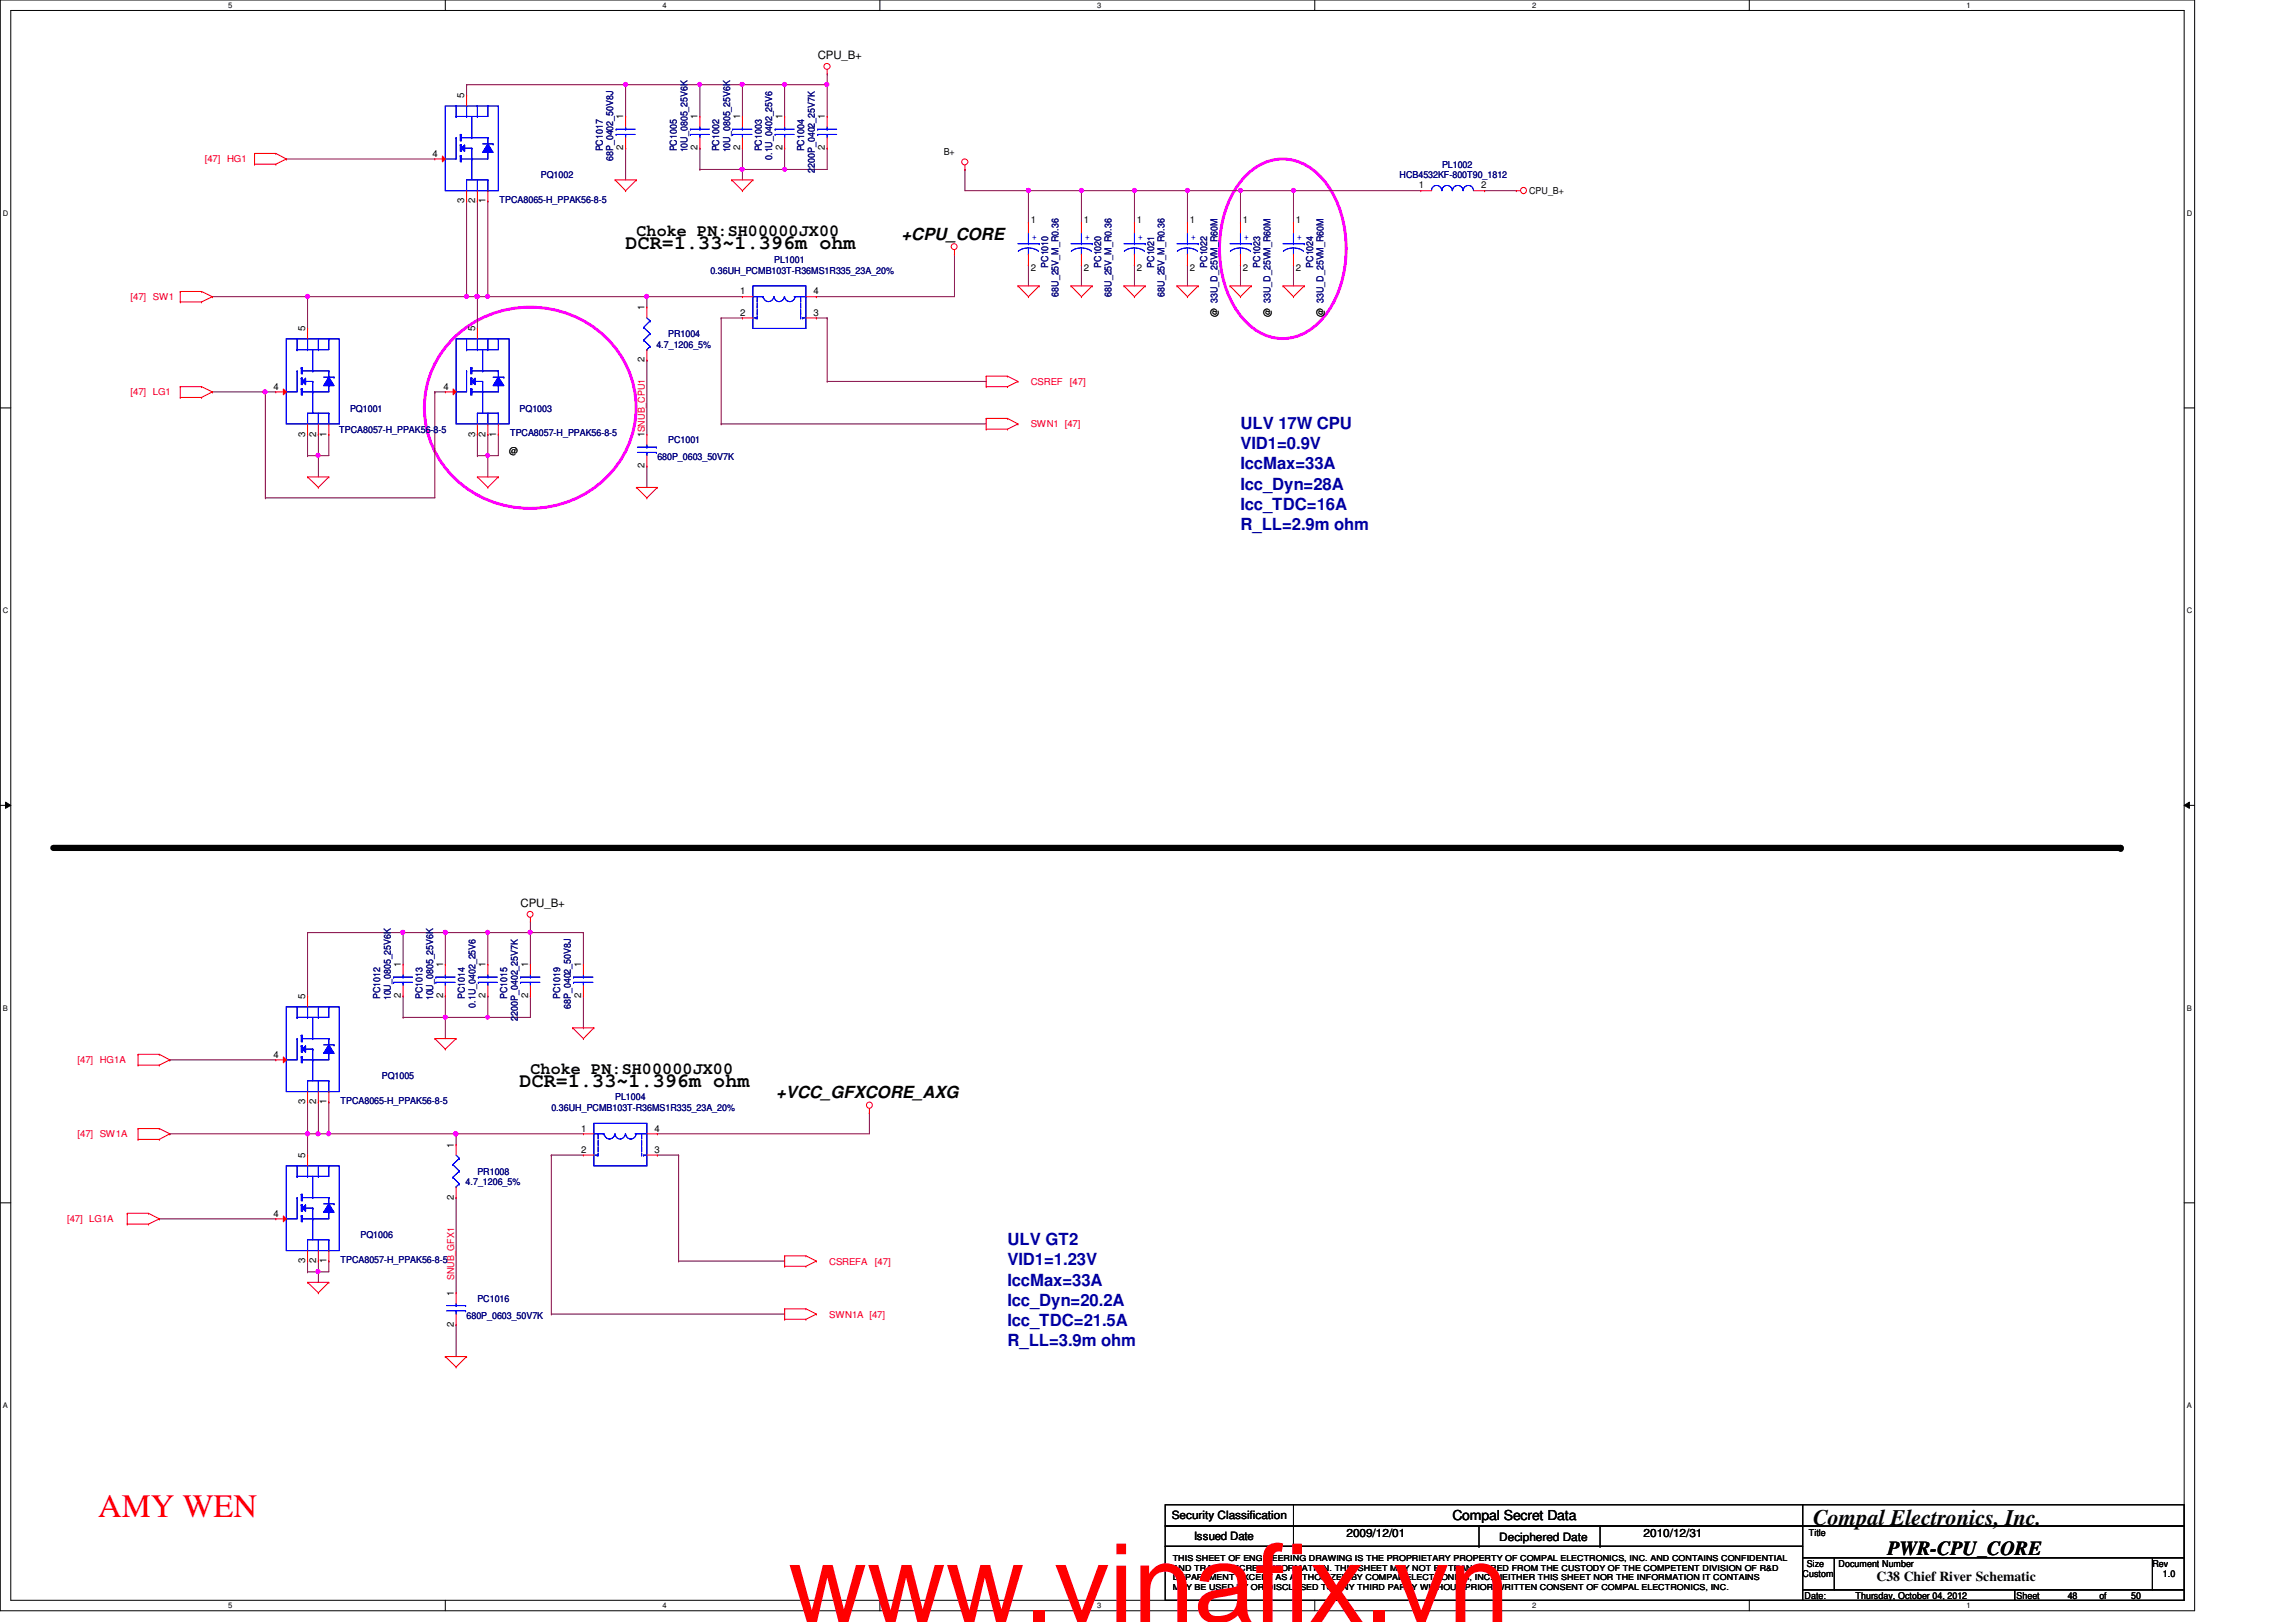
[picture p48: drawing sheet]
<svg xmlns="http://www.w3.org/2000/svg" width="297mm" height="210mm" viewBox="0 0 297 210" stroke-linecap="round" stroke-linejoin="round" font-family="sans-serif">
<defs><g id="words">
<text font-size="14.1" fill="#f00" x="102" y="209.9">www.vinafix.vn</text>
<text font-size="4.2" fill="#f00" x="12.7" y="196.3">AMY WEN</text>
<text font-size="2.9" x="234.6" y="197.4">Compal Electronics, Inc.</text>
<g font-size="2.6">
<text x="80.9" y="32.3">DCR=1.33~1.396m ohm</text>
<text x="67.2" y="140.6">DCR=1.33~1.396m ohm</text>
<text x="244.2" y="201.2">PWR-CPU_CORE</text>
</g>
<g font-size="2.2">
<text x="82.3" y="30.6">Choke PN:SH00000JX00</text>
<text x="116.6" y="31">+CPU_CORE</text>
<text x="68.6" y="138.9">Choke PN:SH00000JX00</text>
<text x="100.4" y="142.2">+VCC_GFXCORE_AXG</text>
</g>
<g font-size="2.2" fill="#0000a0">
<text x="160.5" y="55.5">ULV 17W CPU</text>
<text x="160.5" y="58.1">VID1=0.9V</text>
<text x="160.5" y="60.7">IccMax=33A</text>
<text x="160.5" y="63.4">Icc_Dyn=28A</text>
<text x="160.5" y="66">Icc_TDC=16A</text>
<text x="160.5" y="68.6">R_LL=2.9m ohm</text>
<text x="130.3" y="161.1">ULV GT2</text>
<text x="130.3" y="163.7">VID1=1.23V</text>
<text x="130.3" y="166.4">IccMax=33A</text>
<text x="130.3" y="169">Icc_Dyn=20.2A</text>
<text x="130.3" y="171.6">Icc_TDC=21.5A</text>
<text x="130.3" y="174.2">R_LL=3.9m ohm</text>
</g>
<g font-size="1.8">
<text x="187.9" y="196.8">Compal Secret Data</text>
<text x="242.8" y="204.6">C38 Chief River Schematic</text>
</g>
<g font-size="1.5">
<text x="105.8" y="7.7">CPU_B+</text>
<text x="67.3" y="117.4">CPU_B+</text>
<text x="151.6" y="196.6">Security Classification</text>
<text x="154.5" y="199.3">Issued Date</text>
<text x="174.2" y="198.8">2009/12/01</text>
<text x="194" y="199.4">Deciphered Date</text>
<text x="212.6" y="198.8">2010/12/31</text>
</g>
<g font-size="1.2">
<text x="60.1" y="12.7" transform="rotate(-90 60.1 12.7)">5</text>
<text x="80.6" y="15.5" transform="rotate(-90 80.6 15.5)">1</text>
<text x="90.3" y="15.5" transform="rotate(-90 90.3 15.5)">1</text>
<text x="95.8" y="15.5" transform="rotate(-90 95.8 15.5)">1</text>
<text x="101.2" y="15.5" transform="rotate(-90 101.2 15.5)">1</text>
<text x="106.7" y="15.5" transform="rotate(-90 106.7 15.5)">1</text>
<text x="56" y="20.3">4</text>
<text x="80.6" y="19.5" transform="rotate(-90 80.6 19.5)">2</text>
<text x="90.3" y="19.5" transform="rotate(-90 90.3 19.5)">2</text>
<text x="95.8" y="19.5" transform="rotate(-90 95.8 19.5)">2</text>
<text x="101.2" y="19.5" transform="rotate(-90 101.2 19.5)">2</text>
<text x="106.7" y="19.5" transform="rotate(-90 106.7 19.5)">2</text>
<text x="122.1" y="20.1">B+</text>
<text x="60.1" y="26.3" transform="rotate(-90 60.1 26.3)">3</text>
<text x="61.5" y="26.3" transform="rotate(-90 61.5 26.3)">2</text>
<text x="62.8" y="26.3" transform="rotate(-90 62.8 26.3)">1</text>
<text x="133.3" y="28.9">1</text>
<text x="140.2" y="28.9">1</text>
<text x="147.1" y="28.9">1</text>
<text x="153.9" y="28.9">1</text>
<text x="160.8" y="28.9">1</text>
<text x="167.6" y="28.9">1</text>
<text x="183.6" y="24.4">1</text>
<text x="191.6" y="24.4">2</text>
<text x="197.8" y="25.1">CPU_B+</text>
<text x="133.3" y="35">2</text>
<text x="140.2" y="35">2</text>
<text x="147.1" y="35">2</text>
<text x="153.9" y="35">2</text>
<text x="160.8" y="35">2</text>
<text x="167.6" y="35">2</text>
<text x="83.4" y="40.2" transform="rotate(-90 83.4 40.2)">1</text>
<text x="95.8" y="38.1">1</text>
<text x="95.8" y="40.9">2</text>
<text x="105.2" y="40.9">3</text>
<text x="105.2" y="38.1">4</text>
<text x="157.5" y="41" transform="rotate(-90 157.5 41)">@ 33U_D_25VM_R60M</text>
<text x="164.4" y="41" transform="rotate(-90 164.4 41)">@ 33U_D_25VM_R60M</text>
<text x="171.2" y="41" transform="rotate(-90 171.2 41)">@ 33U_D_25VM_R60M</text>
<text x="39.5" y="42.9" transform="rotate(-90 39.5 42.9)">5</text>
<text x="61.5" y="42.9" transform="rotate(-90 61.5 42.9)">5</text>
<text x="83.4" y="46.9" transform="rotate(-90 83.4 46.9)">2</text>
<text x="35.4" y="50.4">4</text>
<text x="57.4" y="50.4">4</text>
<text x="39.5" y="56.5" transform="rotate(-90 39.5 56.5)">3</text>
<text x="40.9" y="56.5" transform="rotate(-90 40.9 56.5)">2</text>
<text x="42.2" y="56.5" transform="rotate(-90 42.2 56.5)">1</text>
<text x="61.5" y="56.5" transform="rotate(-90 61.5 56.5)">3</text>
<text x="62.8" y="56.5" transform="rotate(-90 62.8 56.5)">2</text>
<text x="64.2" y="56.5" transform="rotate(-90 64.2 56.5)">1</text>
<text x="65.9" y="58.7">@</text>
<text x="83.4" y="56.6" transform="rotate(-90 83.4 56.6)">1SNUB_CPU1</text>
<text x="83.4" y="60.6" transform="rotate(-90 83.4 60.6)">2</text>
<text x="51.9" y="125.2" transform="rotate(-90 51.9 125.2)">1</text>
<text x="57.3" y="125.2" transform="rotate(-90 57.3 125.2)">1</text>
<text x="62.8" y="125.2" transform="rotate(-90 62.8 125.2)">1</text>
<text x="68.3" y="125.2" transform="rotate(-90 68.3 125.2)">1</text>
<text x="75.2" y="125.2" transform="rotate(-90 75.2 125.2)">1</text>
<text x="39.5" y="129.3" transform="rotate(-90 39.5 129.3)">5</text>
<text x="51.9" y="129.2" transform="rotate(-90 51.9 129.2)">2</text>
<text x="57.3" y="129.2" transform="rotate(-90 57.3 129.2)">2</text>
<text x="62.8" y="129.2" transform="rotate(-90 62.8 129.2)">2</text>
<text x="68.3" y="129.2" transform="rotate(-90 68.3 129.2)">2</text>
<text x="75.2" y="129.2" transform="rotate(-90 75.2 129.2)">2</text>
<text x="35.4" y="136.9">4</text>
<text x="39.5" y="142.9" transform="rotate(-90 39.5 142.9)">3</text>
<text x="40.9" y="142.9" transform="rotate(-90 40.9 142.9)">2</text>
<text x="42.2" y="142.9" transform="rotate(-90 42.2 142.9)">1</text>
<text x="39.5" y="149.9" transform="rotate(-90 39.5 149.9)">5</text>
<text x="58.7" y="148.5" transform="rotate(-90 58.7 148.5)">1</text>
<text x="75.2" y="146.4">1</text>
<text x="75.2" y="149.2">2</text>
<text x="84.7" y="149.2">3</text>
<text x="84.7" y="146.4">4</text>
<text x="58.7" y="155.2" transform="rotate(-90 58.7 155.2)">2</text>
<text x="35.4" y="157.4">4</text>
<text x="39.5" y="163.5" transform="rotate(-90 39.5 163.5)">3</text>
<text x="40.9" y="163.5" transform="rotate(-90 40.9 163.5)">2</text>
<text x="42.2" y="163.5" transform="rotate(-90 42.2 163.5)">1</text>
<text x="58.7" y="167.7" transform="rotate(-90 58.7 167.7)">1</text>
<text x="58.7" y="171.7" transform="rotate(-90 58.7 171.7)">2</text>
<text x="233.8" y="202.7">Size</text>
<text x="234" y="198.8">Title</text>
<text x="237.9" y="202.7">Document Number</text>
<text x="278.5" y="202.7">Rev</text>
<text x="233.2" y="204.1">Custom</text>
<text x="233.5" y="206.9">Date:</text>
<text x="240.1" y="206.9">Thursday, October 04, 2012</text>
<text x="260.9" y="206.9">Sheet</text>
<text x="267.5" y="206.9">48</text>
<text x="271.6" y="206.9">of</text>
<text x="275.7" y="206.9">50</text>
<text x="279.8" y="204.1">1.0</text>
</g>
<g font-size="1.2" fill="#f00">
<text x="26.5" y="21">[47] HG1</text>
<text x="16.9" y="38.9">[47] SW1</text>
<text x="16.9" y="51.2">[47] LG1</text>
<text x="133.3" y="49.8">CSREF</text>
<text x="138.4" y="49.8">[47]</text>
<text x="133.3" y="55.3">SWN1 [47]</text>
<text x="10" y="137.6">[47] HG1A</text>
<text x="10" y="147.2">[47] SW1A</text>
<text x="8.7" y="158.2">[47] LG1A</text>
<text x="58.8" y="165.7" transform="rotate(-90 58.8 165.7)">SNUB_GFX1</text>
<text x="107.3" y="163.7">CSREFA</text>
<text x="113.2" y="163.7">[47]</text>
<text x="107.3" y="170.5">SWN1A [47]</text>
</g>
<g font-size="1.2" fill="#000080">
<text x="70" y="23.1">PQ1002</text>
<text x="78" y="19.6" transform="rotate(-90 78 19.6)">PC1017</text>
<text x="79.3" y="20.8" transform="rotate(-90 79.3 20.8)">68P_0402_50V8J</text>
<text x="87.6" y="19.6" transform="rotate(-90 87.6 19.6)">PC1005</text>
<text x="88.9" y="19.7" transform="rotate(-90 88.9 19.7)">10U_0805_25V6K</text>
<text x="93" y="19.6" transform="rotate(-90 93 19.6)">PC1002</text>
<text x="94.4" y="19.7" transform="rotate(-90 94.4 19.7)">10U_0805_25V6K</text>
<text x="98.5" y="19.6" transform="rotate(-90 98.5 19.6)">PC1003</text>
<text x="99.9" y="20.7" transform="rotate(-90 99.9 20.7)">0.1U_0402_25V6</text>
<text x="104.1" y="19.6" transform="rotate(-90 104.1 19.6)">PC1004</text>
<text x="105.4" y="22.4" transform="rotate(-90 105.4 22.4)">2200P_0402_25V7K</text>
<text x="181.1" y="23.1">HCB4532KF-800T90_1812</text>
<text x="186.6" y="21.7">PL1002</text>
<text x="64.6" y="26.2">TPCA8065-H_PPAK56-8-5</text>
<text x="91.9" y="35.4">0.36UH_PCMB103T-R36MS1R335_23A_20%</text>
<text x="100.2" y="34">PL1001</text>
<text x="135.6" y="34.7" transform="rotate(-90 135.6 34.7)">PC1010</text>
<text x="142.4" y="34.7" transform="rotate(-90 142.4 34.7)">PC1020</text>
<text x="149.3" y="34.7" transform="rotate(-90 149.3 34.7)">PC1021</text>
<text x="156.2" y="34.7" transform="rotate(-90 156.2 34.7)">PC1022</text>
<text x="163" y="34.7" transform="rotate(-90 163 34.7)">PC1023</text>
<text x="169.9" y="34.7" transform="rotate(-90 169.9 34.7)">PC1024</text>
<text x="136.9" y="38.4" transform="rotate(-90 136.9 38.4)">68U_25V_M_R0.36</text>
<text x="143.8" y="38.4" transform="rotate(-90 143.8 38.4)">68U_25V_M_R0.36</text>
<text x="150.7" y="38.4" transform="rotate(-90 150.7 38.4)">68U_25V_M_R0.36</text>
<text x="84.9" y="45">4.7_1206_5%</text>
<text x="86.4" y="43.6">PR1004</text>
<text x="45.3" y="53.3">PQ1001</text>
<text x="67.2" y="53.3">PQ1003</text>
<text x="43.9" y="56">TPCA8057-H_PPAK56-8-5</text>
<text x="66" y="56.4">TPCA8057-H_PPAK56-8-5</text>
<text x="85" y="59.6">680P_0603_50V7K</text>
<text x="86.4" y="57.4">PC1001</text>
<text x="49.2" y="129.3" transform="rotate(-90 49.2 129.3)">PC1012</text>
<text x="50.5" y="129.5" transform="rotate(-90 50.5 129.5)">10U_0805_25V6K</text>
<text x="54.6" y="129.3" transform="rotate(-90 54.6 129.3)">PC1013</text>
<text x="56" y="129.5" transform="rotate(-90 56 129.5)">10U_0805_25V6K</text>
<text x="60.2" y="129.3" transform="rotate(-90 60.2 129.3)">PC1014</text>
<text x="61.5" y="130.4" transform="rotate(-90 61.5 130.4)">0.1U_0402_25V6</text>
<text x="65.6" y="129.3" transform="rotate(-90 65.6 129.3)">PC1015</text>
<text x="72.5" y="129.3" transform="rotate(-90 72.5 129.3)">PC1019</text>
<text x="73.9" y="130.6" transform="rotate(-90 73.9 130.6)">68P_0402_50V8J</text>
<text x="67" y="132.1" transform="rotate(-90 67 132.1)">2200P_0402_25V7K</text>
<text x="44.1" y="142.8">TPCA8065-H_PPAK56-8-5</text>
<text x="49.4" y="139.7">PQ1005</text>
<text x="71.3" y="143.8">0.36UH_PCMB103T-R36MS1R335_23A_20%</text>
<text x="79.6" y="142.4">PL1004</text>
<text x="60.2" y="153.4">4.7_1206_5%</text>
<text x="61.8" y="152">PR1008</text>
<text x="46.6" y="160.2">PQ1006</text>
<text x="44.1" y="163.4">TPCA8057-H_PPAK56-8-5</text>
<text x="60.4" y="170.6">680P_0603_50V7K</text>
<text x="61.8" y="168.4">PC1016</text>
</g>
<g font-size="1.2" fill="#00f">
<text x="133.5" y="31">+</text>
<text x="140.3" y="31">+</text>
<text x="147.2" y="31">+</text>
<text x="154" y="31">+</text>
<text x="160.9" y="31">+</text>
<text x="167.8" y="31">+</text>
</g>
<g font-size="1.1">
<text x="151.7" y="203.2">AND TRADE SECRET INFORMATION. THIS SHEET MAY NOT BE TRANSFERED FROM THE CUSTODY OF THE COMPETENT DIVISION OF R&amp;D</text>
<text x="151.7" y="202">THIS SHEET OF ENGINEERING DRAWING IS THE PROPRIETARY PROPERTY OF COMPAL ELECTRONICS, INC. AND CONTAINS CONFIDENTIAL</text>
<text x="151.7" y="204.5">DEPARTMENT EXCEPT AS AUTHORIZED BY COMPAL ELECTRONICS, INC. NEITHER THIS SHEET NOR THE INFORMATION IT CONTAINS</text>
<text x="151.7" y="205.7">MAY BE USED BY OR DISCLOSED TO ANY THIRD PARTY WITHOUT PRIOR WRITTEN CONSENT OF COMPAL ELECTRONICS, INC.</text>
</g>
<g font-size="1">
<text x="29.5" y="1">5</text>
<text x="85.7" y="1">4</text>
<text x="141.9" y="1">3</text>
<text x="198.2" y="1">2</text>
<text x="254.4" y="1">1</text>
<text x=".4" y="27.9">D</text>
<text x="282.9" y="27.9">D</text>
<text x=".4" y="79.4">C</text>
<text x="282.9" y="79.4">C</text>
<text x=".4" y="130.8">B</text>
<text x="282.9" y="130.8">B</text>
<text x=".4" y="182.2">A</text>
<text x="282.9" y="182.2">A</text>
<text x="29.5" y="208.1">5</text>
<text x="85.7" y="208.1">4</text>
<text x="141.9" y="208.1">3</text>
<text x="198.2" y="208.1">2</text>
<text x="254.4" y="208.1">1</text>
</g>
</g></defs>
<path d="M0 0h283.9v208.4h-283.9zM1.4 1.4h281.2v205.7h-281.2z" fill="none" stroke="#000" stroke-width=".13"/>
<g fill="#fff">
<path d="M29.5 .1h.6v1.1h-.6z"/>
<path d="M29.5 207.2h.6v1.1h-.6z"/>
</g>
<path d="M57.6 0v1.4M57.6 207.1v1.3" fill="none" stroke="#000" stroke-width=".13"/>
<g fill="#fff">
<path d="M85.7 .1h.6v1.1h-.6z"/>
<path d="M85.7 207.2h.6v1.1h-.6z"/>
</g>
<path d="M113.8 0v1.4M113.8 207.1v1.3" fill="none" stroke="#000" stroke-width=".13"/>
<g fill="#fff">
<path d="M141.9 .1h.6v1.1h-.6z"/>
<path d="M141.9 207.2h.6v1.1h-.6z"/>
</g>
<path d="M170.1 0v1.4M170.1 207.1v1.3" fill="none" stroke="#000" stroke-width=".13"/>
<g fill="#fff">
<path d="M198.2 .1h.6v1.1h-.6z"/>
<path d="M198.2 207.2h.6v1.1h-.6z"/>
</g>
<path d="M226.3 0v1.4M226.3 207.1v1.3" fill="none" stroke="#000" stroke-width=".13"/>
<g fill="#fff">
<path d="M254.4 .1h.6v1.1h-.6z"/>
<path d="M254.4 207.2h.6v1.1h-.6z"/>
<path d="M.4 27.1h.7v1.1h-.7z"/>
<path d="M282.9 27.1h.7v1.1h-.7z"/>
<path d="M.4 78.5h.7v1.1h-.7z"/>
<path d="M282.9 78.5h.7v1.1h-.7z"/>
</g>
<path d="M0 52.8h1.4M282.6 52.8h1.3" fill="none" stroke="#000" stroke-width=".13"/>
<g fill="#fff">
<path d="M.4 129.9h.6v1.1h-.6z"/>
<path d="M282.9 129.9h.6v1.1h-.6z"/>
</g>
<path d="M0 104.2h1.4M.7 103.8l.7 .4-.7 .4zM282.6 104.2l.6-.4v.8zM282.6 104.2h1.3" fill="none" stroke="#000" stroke-width=".13"/>
<path d="M.7 103.8l.7 .4-.7 .4zM282.6 104.2l.6-.4v.8z" fill="#000"/>
<g fill="#fff">
<path d="M.4 181.4h.6v1.1h-.6z"/>
<path d="M282.9 181.4h.6v1.1h-.6z"/>
</g>
<path d="M0 155.7h1.4M282.6 155.7h1.3" fill="none" stroke="#000" stroke-width=".13"/>
<path d="M6.9 109.7h267.5" fill="none" stroke="#000" stroke-width=".8"/>
<circle cx="274.4" cy="109.7" r=".4" fill="#000"/>
<path d="M161.3 22.6a6.3 6.3 0 0 1 9.3 0 13.7 13.7 0 0 1 3.5 11 12.4 12.4 0 0 1-4.3 8.9 6.2 6.2 0 0 1-8.5-.8 13.9 13.9 0 0 1-3.5-11 13.1 13.1 0 0 1 3.5-8.1zM58.4 44a14.1 14.1 0 0 1 22 2.2 12.7 12.7 0 0 1-6.2 18.4 13.9 13.9 0 0 1-18.6-7.7 12.6 12.6 0 0 1 2.8-12.9z" fill="none" stroke="#f0f" stroke-width=".38"/>
<path d="M80.9 19.2h.1M80.9 11h.1M80.9 11v4.1M80.9 19.2v4.1M80.9 11h9.6" fill="none" stroke="#800040" stroke-width=".13"/>
<circle cx="80.9" cy="10.9" r=".26" fill="#f0f"/>
<circle cx="80.9" cy="10.9" r=".26" fill="none" stroke="#f0f" stroke-width=".13"/>
<path d="M68.6 120.7h.1M68.6 120.7v4.1" fill="none" stroke="#800040" stroke-width=".13"/>
<circle cx="68.6" cy="120.7" r=".26" fill="#f0f"/>
<circle cx="68.6" cy="120.7" r=".26" fill="none" stroke="#f0f" stroke-width=".13"/>
<path d="M61.8 38.4h1.3M63.1 26h.1M63.1 38.4h.1M63.1 26v12.4M39.8 120.7h.1M39.8 120.7h12.4M85 149.5h.1M85 149.5h2.8" fill="none" stroke="#800040" stroke-width=".13"/>
<path d="M62.9 38.2l.2-.1 .2 .1-.1 .3-.1 .1-.2-.1z" fill-rule="evenodd" fill="#f0f"/>
<path d="M62.9 38.2l.2-.1 .2 .1-.1 .3-.1 .1-.2-.1z" fill="none" stroke="#f0f" stroke-width=".13"/>
<path d="M107 11h.1M107 11v4.1" fill="none" stroke="#800040" stroke-width=".13"/>
<circle cx="107" cy="10.9" r=".26" fill="#f0f"/>
<circle cx="107" cy="10.9" r=".26" fill="none" stroke="#f0f" stroke-width=".13"/>
<path d="M60.4 26h.1M60.4 26v12.4M34.3 50.7h.1M34.3 50.7h1.4" fill="none" stroke="#800040" stroke-width=".13"/>
<circle cx="60.4" cy="38.4" r=".26" fill="#f0f"/>
<circle cx="60.4" cy="38.4" r=".26" fill="none" stroke="#f0f" stroke-width=".13"/>
<g fill="none" stroke="#800040" stroke-width=".13">
<path d="M60.4 11h.1M60.4 11v1.3M60.4 11h20.5M96.1 11h.1M96.1 11v4.1M101.5 11h.1M101.5 11v4.1M61.8 26h.1M61.8 26v12.4M96.1 21.9h.1M96.1 21.9h5.4M107 41.1h.1"/>
<path d="M107 41.1v8.3M71.3 149.5h.1M71.3 149.5v20.6M71.3 149.5h4.2M87.8 149.5h.1M87.8 149.5v13.7M71.3 170.1h.1M71.3 170.1h30.2M87.8 163.2h.1M87.8 163.2h13.7"/>
</g>
<circle cx="101.5" cy="21.9" r=".25" fill="#f0f"/>
<circle cx="101.5" cy="21.9" r=".25" fill="none" stroke="#f0f" stroke-width=".13"/>
<circle cx="96" cy="21.9" r=".25" fill="#f0f"/>
<circle cx="96" cy="21.9" r=".25" fill="none" stroke="#f0f" stroke-width=".13"/>
<path d="M90.5 19.2h.1M90.5 19.2v2.7M96.1 19.2h.1M96.1 19.2v4.1M101.5 19.2h.1M101.5 19.2v2.7M107 19.2h.1M107 19.2v2.7h-5.5M96.1 21.9h.1M101.5 21.9h.1" fill="none" stroke="#800040" stroke-width=".13"/>
<circle cx="96" cy="21.9" r=".25" fill="#f0f"/>
<circle cx="96" cy="21.9" r=".25" fill="none" stroke="#f0f" stroke-width=".13"/>
<path d="M90.5 11h.1M90.5 11v4.1M101.5 11h.1M101.5 11h5.5M90.5 21.9h.1M90.5 21.9h5.6" fill="none" stroke="#800040" stroke-width=".13"/>
<circle cx="101.5" cy="10.9" r=".26" fill="#f0f"/>
<circle cx="101.5" cy="10.9" r=".26" fill="none" stroke="#f0f" stroke-width=".13"/>
<path d="M96.1 11h.1M96.1 11h5.4" fill="none" stroke="#800040" stroke-width=".13"/>
<circle cx="96" cy="10.9" r=".26" fill="#f0f"/>
<circle cx="96" cy="10.9" r=".26" fill="none" stroke="#f0f" stroke-width=".13"/>
<path d="M90.5 11h.1M90.5 11h5.6" fill="none" stroke="#800040" stroke-width=".13"/>
<path d="M90.4 10.7h.1l.2 .1v.3l-.2 .1-.1-.1z" fill-rule="evenodd" fill="#f0f"/>
<path d="M90.4 10.7h.1l.2 .1v.3l-.2 .1-.1-.1z" fill="none" stroke="#f0f" stroke-width=".13"/>
<g fill="none" stroke="#800040" stroke-width=".13">
<path d="M83.7 38.4h.1M83.7 38.4h12.4M123.5 32.9h.1M123.5 32.9v5.5M133 24.7h.1M133 24.7v4.1M93.3 41.1h2.8M96.1 41.1h.1M105.6 41.1h.1M105.6 41.1h1.4M85 146.7h.1M85 146.7h27.5"/>
<path d="M39.8 164.6h.1M39.8 164.6h1.4"/>
</g>
<path d="M83.5 38.2l.1-.1 .3 .1-.1 .3-.2 .1-.1-.1z" fill-rule="evenodd" fill="#f0f"/>
<path d="M83.5 38.2l.1-.1 .3 .1-.1 .3-.2 .1-.1-.1z" fill="none" stroke="#f0f" stroke-width=".13"/>
<path d="M39.8 38.4h.1M39.8 38.4v4.1" fill="none" stroke="#800040" stroke-width=".13"/>
<circle cx="39.8" cy="38.4" r=".26" fill="#f0f"/>
<circle cx="39.8" cy="38.4" r=".26" fill="none" stroke="#f0f" stroke-width=".13"/>
<path d="M22 146.7h.1M39.8 142.6h.1M39.8 142.6v4.1h-17.8M59 146.7h.1M59 146.7h16.5" fill="none" stroke="#800040" stroke-width=".13"/>
<circle cx="59" cy="146.7" r=".26" fill="#f0f"/>
<circle cx="59" cy="146.7" r=".26" fill="none" stroke="#f0f" stroke-width=".13"/>
<path d="M41.2 146.7h.1M41.2 146.7h1.3" fill="none" stroke="#800040" stroke-width=".13"/>
<circle cx="41.1" cy="146.7" r=".26" fill="#f0f"/>
<circle cx="41.1" cy="146.7" r=".26" fill="none" stroke="#f0f" stroke-width=".13"/>
<path d="M83.7 38.4h.1M83.7 38.4v1.4M105.6 38.4h.1M105.6 38.4h17.9M124.8 21.9h.1M124.8 21.9v2.8M83.7 60.3h.1M83.7 60.3v2.8M20.6 157.7h.1M20.6 157.7h15.1M42.5 142.6h.1M42.5 142.6v4.1" fill="none" stroke="#800040" stroke-width=".13"/>
<path d="M83.5 38.2l.1-.1 .3 .1-.1 .3-.2 .1-.1-.1z" fill-rule="evenodd" fill="#f0f"/>
<path d="M83.5 38.2l.1-.1 .3 .1-.1 .3-.2 .1-.1-.1z" fill="none" stroke="#f0f" stroke-width=".13"/>
<path d="M63.1 38.4h.1M63.1 38.4h20.6M83.7 46.6h.1M83.7 46.6v9.6" fill="none" stroke="#800040" stroke-width=".13"/>
<path d="M62.9 38.2l.2-.1 .2 .1-.1 .3-.1 .1-.2-.1z" fill-rule="evenodd" fill="#f0f"/>
<path d="M62.9 38.2l.2-.1 .2 .1-.1 .3-.1 .1-.2-.1z" fill="none" stroke="#f0f" stroke-width=".13"/>
<path d="M57.6 120.7h.1M57.6 131.7h.1M57.6 120.7v4.1M57.6 131.7h5.5M63.1 120.7h.1M63.1 120.7v4.1M112.5 144h.1M112.5 144v2.7" fill="none" stroke="#800040" stroke-width=".13"/>
<path d="M62.9 131.5h.3l.1 .1-.1 .2-.1 .1-.2-.1z" fill-rule="evenodd" fill="#f0f"/>
<path d="M62.9 131.5h.3l.1 .1-.1 .2-.1 .1-.2-.1z" fill="none" stroke="#f0f" stroke-width=".13"/>
<circle cx="57.6" cy="131.6" r=".25" fill="#f0f"/>
<circle cx="57.6" cy="131.6" r=".25" fill="none" stroke="#f0f" stroke-width=".13"/>
<path d="M52.2 128.9h.1M52.2 128.9v2.8M57.6 131.7h.1M57.6 128.9h.1M57.6 128.9v5.5M63.1 131.7h.1M63.1 128.9h.1M63.1 128.9v2.8M68.6 128.9h.1M68.6 128.9v2.8h-5.5" fill="none" stroke="#800040" stroke-width=".13"/>
<circle cx="57.6" cy="131.6" r=".25" fill="#f0f"/>
<circle cx="57.6" cy="131.6" r=".25" fill="none" stroke="#f0f" stroke-width=".13"/>
<path d="M52.2 131.7h.1M52.2 120.7h.1M52.2 131.7h5.4M52.2 120.7v4.1M63.1 120.7h.1M63.1 120.7h5.5" fill="none" stroke="#800040" stroke-width=".13"/>
<path d="M62.9 120.5l.2-.1 .2 .1-.1 .3-.1 .1-.2-.1z" fill-rule="evenodd" fill="#f0f"/>
<path d="M62.9 120.5l.2-.1 .2 .1-.1 .3-.1 .1-.2-.1z" fill="none" stroke="#f0f" stroke-width=".13"/>
<path d="M57.6 120.7h.1M57.6 120.7h5.5" fill="none" stroke="#800040" stroke-width=".13"/>
<circle cx="57.6" cy="120.7" r=".26" fill="#f0f"/>
<circle cx="57.6" cy="120.7" r=".26" fill="none" stroke="#f0f" stroke-width=".13"/>
<path d="M52.2 120.7h.1M52.2 120.7h5.4" fill="none" stroke="#800040" stroke-width=".13"/>
<circle cx="52.1" cy="120.7" r=".26" fill="#f0f"/>
<circle cx="52.1" cy="120.7" r=".26" fill="none" stroke="#f0f" stroke-width=".13"/>
<path d="M37 20.6h.1M37 20.6h19.3M124.8 24.7h8.2M133 34.3h.1M133 24.7h.1M133 34.3v2.7M192.1 24.7h.1M192.1 24.7h4.1M93.3 41.1h.1M93.3 54.9h.1M93.3 41.1v13.8M93.3 54.9h34.3" fill="none" stroke="#800040" stroke-width=".13"/>
<circle cx="133" cy="24.6" r=".26" fill="#f0f"/>
<circle cx="133" cy="24.6" r=".26" fill="none" stroke="#f0f" stroke-width=".13"/>
<path d="M107 49.4h.1M107 49.4h20.6M22 137.2h.1M22 137.2h13.7M41.2 164.6h.1M41.2 163.2h.1M41.2 163.2v2.7M41.2 164.6h1.3" fill="none" stroke="#800040" stroke-width=".13"/>
<circle cx="41.1" cy="164.6" r=".26" fill="#f0f"/>
<circle cx="41.1" cy="164.6" r=".26" fill="none" stroke="#f0f" stroke-width=".13"/>
<path d="M39.8 146.7h.1M39.8 146.7v2.8M59 146.7h.1M59 146.7v1.4M39.8 163.2h.1M39.8 163.2v1.4M42.5 163.2h.1M42.5 163.2v1.4M59 171.4h.1M59 171.4v4.2" fill="none" stroke="#800040" stroke-width=".13"/>
<circle cx="59" cy="146.7" r=".26" fill="#f0f"/>
<circle cx="59" cy="146.7" r=".26" fill="none" stroke="#f0f" stroke-width=".13"/>
<path d="M42.5 146.7h.1M42.5 146.7h16.5M59 155h.1M59 155v12.3" fill="none" stroke="#800040" stroke-width=".13"/>
<path d="M42.3 146.5h.2l.2 .1v.3l-.2 .1-.2-.1z" fill-rule="evenodd" fill="#f0f"/>
<path d="M42.3 146.5h.2l.2 .1v.3l-.2 .1-.2-.1z" fill="none" stroke="#f0f" stroke-width=".13"/>
<path d="M39.8 146.7h.1M39.8 146.7h1.4" fill="none" stroke="#800040" stroke-width=".13"/>
<circle cx="39.8" cy="146.7" r=".26" fill="#f0f"/>
<circle cx="39.8" cy="146.7" r=".26" fill="none" stroke="#f0f" stroke-width=".13"/>
<g fill="none" stroke="#800040" stroke-width=".13">
<path d="M133 24.7h6.9M139.9 24.7h.1M139.9 24.7v4.1M68.6 119.3h.1M68.6 119.3v1.4M39.8 120.7h.1M39.8 120.7v8.2M68.6 120.7h.1M68.6 120.7h6.9M75.5 133h.1M75.5 120.7h.1M75.5 120.7v4.1"/>
<path d="M75.5 128.9v4.1M41.2 142.6h.1M41.2 142.6v4.1"/>
</g>
<circle cx="133" cy="24.6" r=".26" fill="#f0f"/>
<circle cx="133" cy="24.6" r=".26" fill="none" stroke="#f0f" stroke-width=".13"/>
<circle cx="139.9" cy="24.6" r=".26" fill="#f0f"/>
<circle cx="139.9" cy="24.6" r=".26" fill="none" stroke="#f0f" stroke-width=".13"/>
<path d="M107 9.6h.1M107 9.6v1.4M27.5 38.4h.1M27.5 38.4h12.3M60.4 38.4h1.4M61.8 38.4h.1M139.9 34.3h.1M139.9 34.3v2.7" fill="none" stroke="#800040" stroke-width=".13"/>
<circle cx="61.7" cy="38.4" r=".26" fill="#f0f"/>
<circle cx="61.7" cy="38.4" r=".26" fill="none" stroke="#f0f" stroke-width=".13"/>
<path d="M39.8 38.4h.1M39.8 38.4h20.6M139.9 24.7h.1M139.9 24.7h6.9M146.8 24.7h.1M146.8 34.3h.1M146.8 24.7v4.1M146.8 34.3v2.7M153.6 24.7h.1M153.6 24.7v4.1M167.3 24.7h.1M167.3 24.7h16.5" fill="none" stroke="#800040" stroke-width=".13"/>
<circle cx="153.6" cy="24.6" r=".26" fill="#f0f"/>
<circle cx="153.6" cy="24.6" r=".26" fill="none" stroke="#f0f" stroke-width=".13"/>
<path d="M146.8 24.7h.1M146.8 24.7h6.8M153.6 34.3h.1M153.6 34.3v2.7" fill="none" stroke="#800040" stroke-width=".13"/>
<circle cx="146.8" cy="24.6" r=".26" fill="#f0f"/>
<circle cx="146.8" cy="24.6" r=".26" fill="none" stroke="#f0f" stroke-width=".13"/>
<path d="M160.5 24.7h.1M160.5 24.7v4.1" fill="none" stroke="#800040" stroke-width=".13"/>
<circle cx="160.5" cy="24.6" r=".26" fill="#f0f"/>
<circle cx="160.5" cy="24.6" r=".26" fill="none" stroke="#f0f" stroke-width=".13"/>
<path d="M153.6 24.7h.1M153.6 24.7h6.9M160.5 34.3h.1M160.5 34.3v2.7M167.3 24.7h.1M167.3 24.7v4.1" fill="none" stroke="#800040" stroke-width=".13"/>
<circle cx="167.3" cy="24.6" r=".26" fill="#f0f"/>
<circle cx="167.3" cy="24.6" r=".26" fill="none" stroke="#f0f" stroke-width=".13"/>
<path d="M160.5 24.7h.1M160.5 24.7h6.8M167.3 34.3h.1M167.3 34.3v2.7M39.8 59h.1M39.8 56.2h.1M39.8 56.2v2.8M41.2 59h.1M41.2 56.2h.1M41.2 56.2v5.5M42.5 56.2h.1M42.5 56.2v2.8h-2.7" fill="none" stroke="#800040" stroke-width=".13"/>
<circle cx="41.1" cy="58.9" r=".26" fill="#f0f"/>
<circle cx="41.1" cy="58.9" r=".26" fill="none" stroke="#f0f" stroke-width=".13"/>
<path d="M63.1 59h.1M63.1 59h1.4" fill="none" stroke="#800040" stroke-width=".13"/>
<path d="M62.9 58.7h.2l.2 .1-.1 .3-.1 .1-.2-.1z" fill-rule="evenodd" fill="#f0f"/>
<path d="M62.9 58.7h.2l.2 .1-.1 .3-.1 .1-.2-.1z" fill="none" stroke="#f0f" stroke-width=".13"/>
<g fill="none" stroke="#800040" stroke-width=".13">
<path d="M34.3 50.7h.1M34.3 50.7v13.7M56.3 50.7h.1M56.3 50.7h1.3M56.3 50.7v13.7h-22M61.8 59h.1M61.8 56.2h.1M61.8 59h1.3M61.8 56.2v2.8M63.1 59h.1M63.1 56.2h.1M63.1 56.2v5.5"/>
<path d="M64.5 56.2h.1M64.5 56.2v2.8M34.3 64.4h.1"/>
</g>
<circle cx="34.3" cy="50.7" r=".26" fill="#f0f"/>
<circle cx="34.3" cy="50.7" r=".26" fill="none" stroke="#f0f" stroke-width=".13"/>
<path d="M61.8 38.4h.1M61.8 38.4v4.1M27.5 50.7h.1M27.5 50.7h6.8" fill="none" stroke="#800040" stroke-width=".13"/>
<circle cx="61.7" cy="38.4" r=".26" fill="#f0f"/>
<circle cx="61.7" cy="38.4" r=".26" fill="none" stroke="#f0f" stroke-width=".13"/>
<g fill="none" stroke="#f00" stroke-width=".13">
<path d="M32.9 19.9h.1M32.9 19.9h2.8M32.9 19.9v1.4M35.7 19.9h.1M35.7 19.9l1.3 .7M107 9v.6M23.3 39.1h.1M23.3 37.7h.1M23.3 37.7h2.8M23.3 39.1h2.8M23.3 37.7v1.4M26.1 37.7h.1"/>
<path d="M26.1 39.1h.1M26.1 37.7l1.4 .7M27.5 38.4h.1M27.5 38.4l-1.4 .7M32.9 21.3h.1M32.9 21.3h2.8M35.7 21.3h.1M37 20.6h.1M37 20.6l-1.3 .7M79.6 23.3h.1M79.6 23.3h2.7M79.6 23.3l1.3 1.4"/>
<path d="M80.9 24.7h.1M82.3 23.3h.1M82.3 23.3l-1.4 1.4M94.7 23.3h.1M94.7 23.3h2.7M94.7 23.3l1.4 1.4M96.1 24.7h.1M97.4 23.3h.1M97.4 23.3l-1.3 1.4M123.5 32.9h.1M123.5 32.3v.6M124.8 21.9h.1"/>
<path d="M124.8 21.4v.5M131.7 37h.1M131.7 37h2.7M131.7 37l1.3 1.4M133 38.4h.1M134.4 37h.1M134.4 37l-1.4 1.4M138.6 37h.1M138.6 37h2.7M138.6 37l1.3 1.4M139.9 38.4h.1M141.3 37h.1"/>
<path d="M141.3 37l-1.4 1.4M145.4 37h.1M145.4 37h2.8M145.4 37l1.4 1.4M146.8 38.4h.1M148.2 37h.1M148.2 37l-1.4 1.4M152.3 37h.1M152.3 37h2.7M152.3 37l1.3 1.4M153.6 38.4h.1M155 37h.1"/>
<path d="M155 37l-1.4 1.4M159.1 37h.1M159.1 37h2.8M159.1 37l1.4 1.4M160.5 38.4h.1M161.9 37h.1M161.9 37l-1.4 1.4M166 37h.1M166 37h2.7M166 37l1.3 1.4M167.3 38.4h.1M168.7 37h.1"/>
<path d="M168.7 37l-1.4 1.4M196.2 24.7h.1M196.2 24.7h.5M23.3 51.4h.1M23.3 50h.1M23.3 50v1.4M23.3 50h2.8M23.3 51.4h2.8M26.1 50h.1M26.1 51.4h.1M26.1 50l1.4 .7M27.5 50.7h.1"/>
<path d="M27.5 50.7l-1.4 .7M127.6 48.7h.1M127.6 50h.1M127.6 54.1h.1M127.6 55.5h.1M127.6 50h2.7M127.6 48.7h2.7M127.6 48.7v1.3M127.6 54.1v1.4M127.6 54.1h2.7M127.6 55.5h2.7M130.3 48.7h.1"/>
<path d="M130.3 50h.1M130.3 54.1h.1M130.3 55.5h.1M130.3 48.7l1.4 .7M130.3 54.1l1.4 .8M131.7 49.4h.1M131.7 54.9h.1M131.7 49.4l-1.4 .6M131.7 54.9l-1.4 .6M39.8 61.7h.1M39.8 61.7h2.7M39.8 61.7l1.4 1.4"/>
<path d="M41.2 63.1h.1M42.5 61.7h.1M42.5 61.7l-1.3 1.4M61.8 61.7h.1M61.8 61.7h2.7M61.8 61.7l1.3 1.4M63.1 63.1h.1M64.5 61.7h.1M64.5 61.7l-1.4 1.4M82.3 63.1h.1M82.3 63.1h2.7M82.3 63.1l1.4 1.3"/>
<path d="M83.7 64.4h.1M85 63.1h.1M85 63.1l-1.3 1.3M68.6 118.7v.6M17.9 137.8h.1M17.9 136.4h.1M17.9 136.4h2.7M17.9 137.8h2.7M17.9 136.4v1.4M20.6 136.4h.1M20.6 137.8h.1M20.6 136.4l1.4 .8"/>
<path d="M22 137.2h.1M22 137.2l-1.4 .6M56.3 134.4h.1M56.3 134.4h2.7M56.3 134.4l1.3 1.4M57.6 135.8h.1M59 134.4h.1M59 134.4l-1.4 1.4M74.1 133h.1M74.1 133h2.7M74.1 133l1.4 1.4M75.5 134.4h.1"/>
<path d="M76.8 133h.1M76.8 133l-1.3 1.4M16.5 158.4h.1M16.5 157h.1M16.5 157h2.7M16.5 158.4h2.7M16.5 157v1.4M17.9 147.4h.1M17.9 146h.1M17.9 146v1.4M17.9 146h2.7M17.9 147.4h2.7"/>
<path d="M19.2 157h.1M19.2 158.4h.1M19.2 157l1.4 .7M20.6 146h.1M20.6 147.4h.1M20.6 157.7h.1M20.6 146l1.4 .7M20.6 157.7l-1.4 .7M22 146.7h.1M22 146.7l-1.4 .7M112.5 144h.1M112.5 143.5v.5"/>
<path d="M39.8 165.9h.1M39.8 165.9h2.7M39.8 165.9l1.4 1.4M41.2 167.3h.1M42.5 165.9h.1M42.5 165.9l-1.3 1.4M57.6 175.6h.1M57.6 175.6h2.8M57.6 175.6l1.4 1.3M59 176.9h.1M60.4 175.6h.1M60.4 175.6l-1.4 1.3"/>
<path d="M101.5 162.5h.1M101.5 163.9h.1M101.5 169.4h.1M101.5 170.7h.1M101.5 162.5h2.8M101.5 162.5v1.4M101.5 169.4v1.3M101.5 163.9h2.8M101.5 169.4h2.8M101.5 170.7h2.8M104.3 162.5h.1M104.3 163.9h.1"/>
<path d="M104.3 169.4h.1M104.3 170.7h.1M104.3 162.5l1.3 .7M104.3 169.4l1.3 .7M105.6 163.2h.1M105.6 170.1h.1M105.6 163.2l-1.3 .7M105.6 170.1l-1.3 .6"/>
<circle cx="107" cy="8.6" r=".39"/>
<circle cx="123.4" cy="31.9" r=".38"/>
<circle cx="124.8" cy="21" r=".39"/>
<circle cx="197.1" cy="24.7" r=".39"/>
<circle cx="68.6" cy="118.3" r=".38"/>
<circle cx="112.5" cy="143" r=".39"/>
</g>
<g fill="none" stroke="#000" stroke-width=".13">
<path d="M150.7 194.7h82.5v2.8h-82.5zM150.7 197.5h82.5v2.6h-82.5zM167.3 197.5h.1M167.3 194.7v5.4M191.3 197.5v2.6M207 197.5v2.6M233.2 194.7h49.4v2.8h-49.4zM233.2 197.5h49.4v4.1h-49.4zM150.7 200.1h82.5v7h-82.5zM167.3 200.1h.1M191.3 200.1h.1M207 200.1h.1"/>
<path d="M233.2 201.6h4.1v4.1h-4.1zM233.2 205.7h27.4v1.4h-27.4zM237.3 201.6h41.2v4.1h-41.2zM260.6 205.7h22v1.4h-22zM278.5 201.6h4.1v4.1h-4.1z"/>
</g>
<g fill="none" stroke="#00f" stroke-width=".13">
<path d="M59 15.1h.1M59 17.8h.1M59 17.8v2.8h-1.4M59 13.7v1.4M59.6 17.4h.1M59.6 18.8h.1M59.6 17.4v.8M59.6 18.8v.8M59.7 17.4h.1M59.7 18.8h.1M59.7 17.4v.8M59.7 18.8v.8"/>
<path d="M59.7 17.8h3.4M60.1 19.2h.1M60.1 19.2h.9M60.4 15.1h.1M60.4 13.7v1.4M61 17.8h.1M61 15.1v2.7M61.8 15.1h.1M61.8 13.7v1.4M63.1 17.8h.1M63.1 13.7h.1M63.1 19.7h.1"/>
<path d="M63.1 13.7v1.4h-4.1M63.1 17.8v.8M63.1 19.7v.9M57.6 20.6h.1M59.6 20.2h.1M59.6 20.2v.8M59.7 20.2h.1M59.7 20.2v.8M60.4 24.7h.1M60.4 23.3v1.4M61 20.6h.1M61 20.6v2.7"/>
<path d="M61.8 24.7h.1M61.8 23.3v1.4M63.1 24.7h.1M63.1 23.3v1.4"/>
</g>
<path d="M63.1 18.6l.7 1.1h-1.4z" fill="#00f"/>
<path d="M63.1 18.6l.7 1.1h-1.4zM59.7 20.6h.1M59.7 20.6h3.4" fill="none" stroke="#00f" stroke-width=".13"/>
<path d="M59.7 19.2l.4-.4v.8z" fill="#00f"/>
<g fill="none" stroke="#00f" stroke-width=".13">
<path d="M57.6 13.7h6.9v11h-6.9zM59 15.1h.1M59 17.8h.1M59 17.8v2.8h-1.4M59 13.7v1.4M59.6 17.4h.1M59.6 18.8h.1M59.6 17.4v.8M59.6 18.8v.8M59.7 19.2l.4-.4v.8zM59.7 17.4h.1M59.7 18.8h.1"/>
<path d="M59.7 17.4v.8M59.7 18.8v.8M59.7 17.8h3.4M60.1 19.2h.1M60.1 19.2h.9M60.4 15.1h.1M60.4 13.7v1.4M61 19.2h.1M61 17.8h.1M61 15.1v2.7M61 19.2v4.1M61.8 15.1h.1"/>
<path d="M61.8 13.7v1.4M62.4 18.6h1.4M63.1 17.8h.1M63.1 13.7h.1M63.1 19.7h.1M63.1 13.7v1.4h-4.1M63.1 17.8v.8M63.1 19.7v.9M63.8 18.6h.1M57.6 20.6h.1M59.6 20.2h.1M59.6 20.2v.8"/>
<path d="M59.7 20.2h.1M59.7 20.2v.8M60.4 24.7h.1M61 20.6h.1M61.8 24.7h.1M61.8 23.3v1.4M63.1 23.3h.1M63.1 24.7h.1M63.1 23.3h-2.7v1.4M63.1 23.3v1.4"/>
</g>
<path d="M63.1 18.6l.7 1.1h-1.4z" fill="#00f"/>
<path d="M63.1 18.6l.7 1.1h-1.4zM59.7 20.6h.1M59.7 20.6h3.4" fill="none" stroke="#00f" stroke-width=".13"/>
<path d="M59.7 19.2l.4-.4v.8z" fill="#00f"/>
<path d="M57.6 13.7h6.9v11h-6.9zM59.7 19.2l.4-.4v.8zM61 19.2h.1M61 19.2v1.4M62.4 18.6h1.4M63.8 18.6h.1M60.4 23.3h2.7M63.1 23.3h.1" fill="none" stroke="#00f" stroke-width=".13"/>
<path d="M57.2 20.2l.4 .4-.4 .4z" fill="#f00"/>
<g fill="none" stroke="#f00" stroke-width=".13">
<path d="M60.4 12.3h.1M60.4 12.3v1.4M56.3 20.6h.1M56.3 20.6h1.3M57.2 20.2l.4 .4-.4 .4zM60.4 26h.1M60.4 24.7v1.3M61.8 26h.1M61.8 24.7v1.3M63.1 26h.1M63.1 24.7v1.3M167.3 28.8h.1"/>
<path d="M167.3 34.3h.1M167.3 28.8v1.3M167.3 32.9v1.4M83.7 56.2h.1M83.7 56.2v1.4M83.7 59v1.3M83.7 60.3h.1"/>
</g>
<g fill="none" stroke="#00f" stroke-width=".13">
<path d="M166 31.5h2.7M167.3 31.5h.1M167.3 32.1a2.12 2.12 0 0 1 1.4 .4M167.3 32.1a1.96 1.96 0 0 0-1.3 .4M167.3 32.9h.1M167.3 30.1v1.4M167.3 32.1v.8M168.7 31.5h.1M37 50.7h.1M38.4 45.3h.1M38.4 48h.1M38.4 48v2.7h-1.4"/>
<path d="M38.4 43.9v1.4M39 47.6h.1M39 50.3h.1M39 48.9h.1M39 47.6v.8M39 48.9v.9M39 50.3v.8M39.1 47.6h.1M39.1 50.3h.1M39.1 48.9h.1M39.1 47.6v.8M39.1 48.9v.9"/>
<path d="M39.1 50.3v.8M39.1 48h3.4M39.5 49.4h.1M39.5 49.4h1M39.8 54.9h.1M39.8 45.3h.1M39.8 43.9v1.4M39.8 53.5v1.4M40.5 48h.1M40.5 50.7h.1M40.5 45.3v2.7M40.5 50.7v2.8"/>
<path d="M41.2 54.9h.1M41.2 45.3h.1M41.2 43.9v1.4M41.2 53.5v1.4M42.5 48h.1M42.5 43.9h.1M42.5 49.9h.1M42.5 54.9h.1M42.5 43.9v1.4h-4.1M42.5 48v.8M42.5 49.9v.8M42.5 53.5v1.4"/>
<path d="M82.5 58.5h2.4M82.5 57.9h2.4M83.7 57.9h.1M83.7 58.5h.1M83.7 57.6v.3M83.7 58.5v.5M84.9 58.5h.1M84.9 57.9h.1"/>
</g>
<path d="M42.5 48.8l.7 1.1h-1.3z" fill="#00f"/>
<path d="M39.1 50.7h.1M39.1 50.7h3.4M42.5 48.8l.7 1.1h-1.3z" fill="none" stroke="#00f" stroke-width=".13"/>
<path d="M39.1 49.4l.4-.5v.9z" fill="#00f"/>
<g fill="none" stroke="#00f" stroke-width=".13">
<path d="M37 43.9h6.9v11h-6.9zM37 50.7h.1M38.4 45.3h.1M38.4 48h.1M38.4 48v2.7h-1.4M38.4 43.9v1.4M39 47.6h.1M39 50.3h.1M39 48.9h.1M39 47.6v.8M39 48.9v.9M39 50.3v.8"/>
<path d="M39.1 49.4l.4-.5v.9zM39.1 47.6h.1M39.1 50.3h.1M39.1 48.9h.1M39.1 47.6v.8M39.1 48.9v.9M39.1 50.3v.8M39.1 48h3.4M39.5 49.4h.1M39.5 49.4h1M39.8 54.9h.1M39.8 45.3h.1"/>
<path d="M39.8 43.9v1.4M40.5 49.4h.1M40.5 48h.1M40.5 50.7h.1M40.5 45.3v2.7M40.5 49.4v4.1M41.2 54.9h.1M41.2 45.3h.1M41.2 43.9v1.4M41.2 53.5v1.4M41.9 48.8h1.3M42.5 53.5h.1"/>
<path d="M42.5 48h.1M42.5 43.9h.1M42.5 49.9h.1M42.5 54.9h.1M42.5 53.5h-2.7v1.4M42.5 43.9v1.4h-4.1M42.5 48v.8M42.5 49.9v.8M42.5 53.5v1.4M43.2 48.8h.1"/>
</g>
<path d="M42.5 48.8l.7 1.1h-1.3z" fill="#00f"/>
<path d="M39.1 50.7h.1M39.1 50.7h3.4M42.5 48.8l.7 1.1h-1.3z" fill="none" stroke="#00f" stroke-width=".13"/>
<path d="M39.1 49.4l.4-.5v.9z" fill="#00f"/>
<path d="M37 43.9h6.9v11h-6.9zM39.1 49.4l.4-.5v.9zM39.8 53.5h2.7M40.5 49.4h.1M40.5 49.4v1.3M41.9 48.8h1.3M42.5 53.5h.1M43.2 48.8h.1" fill="none" stroke="#00f" stroke-width=".13"/>
<path d="M36.7 50.3l.3 .4-.3 .4z" fill="#f00"/>
<g fill="none" stroke="#f00" stroke-width=".13">
<path d="M80.9 15.1h.1M80.9 19.2h.1M80.9 15.1v1.3M80.9 17.8v1.4M90.5 15.1h.1M90.5 19.2h.1M90.5 15.1v1.3M90.5 17.8v1.4M133 28.8h.1M133 34.3h.1M133 28.8v1.3M133 32.9v1.4"/>
<path d="M35.7 50.7h.1M35.7 50.7h1.3M36.7 50.3l.3 .4-.3 .4zM39.8 42.5h.1M39.8 56.2h.1M39.8 42.5v1.4M39.8 54.9v1.3M41.2 56.2h.1M41.2 54.9v1.3M42.5 56.2h.1M42.5 54.9v1.3"/>
</g>
<g fill="none" stroke="#00f" stroke-width=".13">
<path d="M79.7 17.4h.1M79.7 16.7h.1M79.7 17.4h2.5M79.7 16.7h2.5M80.9 16.7h.1M80.9 17.4h.1M80.9 16.4v.3M80.9 17.4v.4M89.3 17.4h.1M89.3 16.7h.1M89.3 17.4h2.5M89.3 16.7h2.5"/>
<path d="M90.5 16.7h.1M90.5 17.4h.1M90.5 16.4v.3M90.5 17.4v.4M131.7 31.5h2.7M133 31.5h.1M133 32.1a2.12 2.12 0 0 1 1.4 .4M133 32.1a1.96 1.96 0 0 0-1.3 .4M133 32.9h.1M133 30.1v1.4M133 32.1v.8M134.4 31.5h.1"/>
<path d="M37 137.2h.1M38.4 131.7h.1M38.4 134.4h.1M38.4 134.4v2.8h-1.4M38.4 130.3v1.4M39 134h.1M39 136.7h.1M39 135.3h.1M39 134v.8M39 135.3v.9M39 136.7v.8M39.1 134h.1"/>
<path d="M39.1 136.7h.1M39.1 135.3h.1M39.1 134v.8M39.1 135.3v.9M39.1 136.7v.8M39.1 134.4h3.4M39.5 135.8h.1M39.5 135.8h1M39.8 131.7h.1M39.8 130.3v1.4M39.8 139.9v1.4M40.5 134.4h.1"/>
<path d="M40.5 137.2h.1M40.5 131.7v2.7M40.5 137.2v2.7M41.2 131.7h.1M41.2 130.3v1.4M41.2 139.9v1.4M42.5 134.4h.1M42.5 130.3h.1M42.5 136.3h.1M42.5 130.3v1.4h-4.1M42.5 134.4v.8M42.5 136.3v.9"/>
<path d="M42.5 139.9v1.4M39.8 141.3h.1M41.2 141.3h.1M42.5 141.3h.1"/>
</g>
<path d="M42.5 135.2l.7 1.1h-1.3z" fill="#00f"/>
<path d="M39.1 137.2h.1M39.1 137.2h3.4M42.5 135.2l.7 1.1h-1.3z" fill="none" stroke="#00f" stroke-width=".13"/>
<path d="M39.1 135.8l.4-.5v.9z" fill="#00f"/>
<g fill="none" stroke="#00f" stroke-width=".13">
<path d="M37 130.3h6.9v11h-6.9zM37 137.2h.1M38.4 131.7h.1M38.4 134.4h.1M38.4 134.4v2.8h-1.4M38.4 130.3v1.4M39 134h.1M39 136.7h.1M39 135.3h.1M39 134v.8M39 135.3v.9M39 136.7v.8"/>
<path d="M39.1 135.8l.4-.5v.9zM39.1 134h.1M39.1 136.7h.1M39.1 135.3h.1M39.1 134v.8M39.1 135.3v.9M39.1 136.7v.8M39.1 134.4h3.4M39.5 135.8h.1M39.5 135.8h1M39.8 131.7h.1M39.8 130.3v1.4"/>
<path d="M40.5 135.8h.1M40.5 134.4h.1M40.5 137.2h.1M40.5 131.7v2.7M40.5 135.8v4.1M41.2 131.7h.1M41.2 130.3v1.4M41.2 139.9v1.4M41.9 135.2h1.3M42.5 139.9h.1M42.5 134.4h.1M42.5 130.3h.1"/>
<path d="M42.5 136.3h.1M42.5 139.9h-2.7v1.4M42.5 130.3v1.4h-4.1M42.5 134.4v.8M42.5 136.3v.9M42.5 139.9v1.4M43.2 135.2h.1M39.8 141.3h.1M41.2 141.3h.1M42.5 141.3h.1"/>
</g>
<path d="M42.5 135.2l.7 1.1h-1.3z" fill="#00f"/>
<path d="M39.1 137.2h.1M39.1 137.2h3.4M42.5 135.2l.7 1.1h-1.3z" fill="none" stroke="#00f" stroke-width=".13"/>
<path d="M39.1 135.8l.4-.5v.9z" fill="#00f"/>
<path d="M37 130.3h6.9v11h-6.9zM39.1 135.8l.4-.5v.9zM39.8 139.9h2.7M40.5 135.8h.1M40.5 135.8v1.4M41.9 135.2h1.3M42.5 139.9h.1M43.2 135.2h.1" fill="none" stroke="#00f" stroke-width=".13"/>
<path d="M36.7 136.8l.3 .4-.3 .3z" fill="#f00"/>
<g fill="none" stroke="#f00" stroke-width=".13">
<path d="M96.1 15.1h.1M96.1 19.2h.1M96.1 15.1v1.3M96.1 17.8v1.4M101.5 15.1h.1M101.5 19.2h.1M101.5 15.1v1.3M101.5 17.8v1.4M83.7 39.8h.1M83.7 39.8v1.3M139.9 28.8h.1M139.9 34.3h.1"/>
<path d="M139.9 28.8v1.3M139.9 32.9v1.4M146.8 28.8h.1M146.8 34.3h.1M146.8 28.8v1.3M146.8 32.9v1.4M160.5 28.8h.1M160.5 34.3h.1M160.5 28.8v1.3M160.5 32.9v1.4M183.8 24.7h.1M183.8 24.7h1.4"/>
<path d="M190.7 24.7h1.4M192.1 24.7h.1M83.7 46.6h.1M83.7 45.3v1.3M35.7 137.2h.1M35.7 137.2h1.3M36.7 136.8l.3 .4-.3 .3zM39.8 128.9h.1M39.8 128.9v1.4M57.6 124.8h.1M57.6 128.9h.1M57.6 124.8v1.4"/>
<path d="M57.6 127.6v1.3M68.6 124.8h.1M68.6 128.9h.1M68.6 124.8v1.4M68.6 127.6v1.3M39.8 142.6h.1M39.8 141.3v1.3M41.2 142.6h.1M41.2 141.3v1.3M42.5 142.6h.1M42.5 141.3v1.3M75.5 146.7h.1"/>
<path d="M75.5 149.5h.1M75.5 146.7h1.3M75.5 149.5h1.3M83.7 146.7h1.3M83.7 149.5h1.3M85 149.5h.1M85 146.7h.1"/>
</g>
<g fill="none" stroke="#00f" stroke-width=".13">
<path d="M94.8 17.4h.1M94.8 16.7h.1M94.8 17.4h2.5M94.8 16.7h2.5M96.1 16.7h.1M96.1 17.4h.1M96.1 16.4v.3M96.1 17.4v.4M100.3 17.4h.1M100.3 16.7h.1M100.3 17.4h2.4M100.3 16.7h2.4"/>
<path d="M101.5 16.7h.1M101.5 17.4h.1M101.5 16.4v.3M101.5 17.4v.4M138.6 31.5h2.7M139.9 31.5h.1M139.9 32.1a2.12 2.12 0 0 1 1.3 .4M139.9 32.1a1.96 1.96 0 0 0-1.3 .4M139.9 32.9h.1M139.9 30.1v1.4M139.9 32.1v.8M141.3 31.5h.1"/>
<path d="M145.4 31.5h2.8M146.8 31.5h.1M146.8 32.1a2.12 2.12 0 0 1 1.3 .4M146.8 32.1a1.96 1.96 0 0 0-1.3 .4M146.8 32.9h.1M146.8 30.1v1.4M146.8 32.1v.8M148.2 31.5h.1M159.1 31.5h2.8M160.5 31.5h.1M160.5 32.1a2.12 2.12 0 0 1 1.3 .4M160.5 32.1a1.96 1.96 0 0 0-1.3 .4"/>
<path d="M160.5 32.9h.1M160.5 30.1v1.4M160.5 32.1v.8M161.9 31.5h.1M185.2 24.7a.66 .66 0 0 1 .7-.7 .66 .66 0 0 1 .6 .7M186.6 24.7a.66 .66 0 0 1 .6-.7 .66 .66 0 0 1 .7 .7M187.9 24.7a.68 .68 0 0 1 .7-.7 .68 .68 0 0 1 .7 .7M189.3 24.7a.66 .66 0 0 1 .7-.7 .66 .66 0 0 1 .6 .7M83.3 42.4h.1M83.3 44h.1M83.3 42.4l.8 .8M83.3 44l.8 .8"/>
<path d="M83.7 45.3h.1M83.7 41.1l.4 .4M84.1 41.5h.1M84.1 43.2h.1M84.1 44.8h.1M84.1 41.5l-.8 .9M84.1 43.2l-.8 .8M84.1 44.8l-.4 .5M56.4 127.1h.1M56.4 126.4h.1M56.4 127.1h2.5M56.4 126.4h2.5"/>
<path d="M57.6 126.4h.1M57.6 127.1h.1M57.6 126.2v.2M57.6 127.1v.5M67.3 127.1h.1M67.3 126.4h.1M67.3 127.1h2.5M67.3 126.4h2.5M68.6 126.4h.1M68.6 127.1h.1M68.6 126.2v.2M68.6 127.1v.5"/>
<path d="M37 157.7h.1M38.4 152.2h.1M38.4 155h.1M38.4 155v2.7h-1.4M38.4 150.9v1.3M39 154.6h.1M39 157.3h.1M39 155.9h.1M39 154.6v.8M39 155.9v.9M39 157.3v.8M39.1 154.6h.1"/>
<path d="M39.1 157.3h.1M39.1 155.9h.1M39.1 154.6v.8M39.1 155.9v.9M39.1 157.3v.8M39.1 155h3.4M39.5 156.3h.1M39.5 156.3h1M39.8 152.2h.1M39.8 150.9v1.3M40.5 155h.1M40.5 157.7h.1"/>
<path d="M40.5 152.2v2.8M40.5 157.7v2.7M41.2 152.2h.1M41.2 150.9v1.3M42.5 155h.1M42.5 150.9h.1M42.5 156.9h.1M42.5 150.9v1.3h-4.1M42.5 155v.8M42.5 156.9v.8M76.8 145.4h6.9v5.5h-6.9zM76.8 146.7h1.3"/>
<path d="M77 149.5h.3M77.3 149.5h.1M77.4 147.3h.1M77.4 149.5h.1M77.4 148.1h.1M77.4 148.9h.1M77.4 146.7v.6M77.4 147.6v.5M77.4 148.4v.5M77.4 149.2v.3M78.1 146.7h.1M78.2 146.7a.68 .68 0 0 0 .7 .7 .68 .68 0 0 0 .6-.7"/>
<path d="M79.6 146.7a.66 .66 0 0 0 .6 .7 .66 .66 0 0 0 .7-.7M80.9 146.7a.68 .68 0 0 0 .7 .7 .68 .68 0 0 0 .7-.7M82.2 146.7h1.5M83 147.3h.1M83 148.1h.1M83 149.5h.1M83 148.9h.1M83 146.7v.6M83 147.6v.5M83 148.4v.5M83 149.2v.3M83.3 149.5h.1"/>
<path d="M83.3 149.5h.3M83.7 146.7h.1M39.8 161.8h.1M39.8 160.4v1.4M41.2 161.8h.1M41.2 160.4v1.4M42.5 161.8h.1M42.5 160.4v1.4"/>
</g>
<path d="M42.5 155.8l.7 1.1h-1.3z" fill="#00f"/>
<path d="M39.1 157.7h.1M39.1 157.7h3.4M42.5 155.8l.7 1.1h-1.3z" fill="none" stroke="#00f" stroke-width=".13"/>
<path d="M39.1 156.3l.4-.4v.9z" fill="#00f"/>
<g fill="none" stroke="#00f" stroke-width=".13">
<path d="M37 150.9h6.9v10.9h-6.9zM37 157.7h.1M38.4 152.2h.1M38.4 155h.1M38.4 155v2.7h-1.4M38.4 150.9v1.3M39 154.6h.1M39 157.3h.1M39 155.9h.1M39 154.6v.8M39 155.9v.9M39 157.3v.8"/>
<path d="M39.1 156.3l.4-.4v.9zM39.1 154.6h.1M39.1 157.3h.1M39.1 155.9h.1M39.1 154.6v.8M39.1 155.9v.9M39.1 157.3v.8M39.1 155h3.4M39.5 156.3h.1M39.5 156.3h1M39.8 152.2h.1M39.8 150.9v1.3"/>
<path d="M40.5 156.3h.1M40.5 155h.1M40.5 157.7h.1M40.5 152.2v2.8M40.5 156.3v4.1M41.2 152.2h.1M41.2 150.9v1.3M41.9 155.8h1.3M42.5 155h.1M42.5 150.9h.1M42.5 156.9h.1M42.5 150.9v1.3h-4.1"/>
<path d="M42.5 155v.8M42.5 156.9v.8M43.2 155.8h.1M39.8 161.8h.1M41.2 161.8h.1M41.2 160.4v1.4M42.5 160.4h.1M42.5 161.8h.1M42.5 160.4h-2.7v1.4M42.5 160.4v1.4"/>
</g>
<path d="M42.5 155.8l.7 1.1h-1.3z" fill="#00f"/>
<path d="M39.1 157.7h.1M39.1 157.7h3.4M42.5 155.8l.7 1.1h-1.3z" fill="none" stroke="#00f" stroke-width=".13"/>
<path d="M39.1 156.3l.4-.4v.9z" fill="#00f"/>
<path d="M37 150.9h6.9v10.9h-6.9zM39.1 156.3l.4-.4v.9zM40.5 156.3h.1M40.5 156.3v1.4M41.9 155.8h1.3M43.2 155.8h.1M39.8 160.4h2.7M42.5 160.4h.1" fill="none" stroke="#00f" stroke-width=".13"/>
<path d="M36.7 157.4l.3 .3-.3 .4z" fill="#f00"/>
<g fill="none" stroke="#f00" stroke-width=".13">
<path d="M153.6 28.8h.1M153.6 34.3h.1M153.6 28.8v1.3M153.6 32.9v1.4M63.1 124.8h.1M63.1 128.9h.1M63.1 124.8v1.4M63.1 127.6v1.3M35.7 157.7h.1M35.7 157.7h1.3M36.7 157.4l.3 .3-.3 .4zM39.8 149.5h.1"/>
<path d="M39.8 149.5v1.4M59 148.1h.1M59 155h.1M59 148.1v1.4M59 153.6v1.4M39.8 163.2h.1M39.8 161.8v1.4M41.2 163.2h.1M41.2 161.8v1.4M42.5 163.2h.1M42.5 161.8v1.4M59 167.3h.1"/>
<path d="M59 171.4h.1M59 167.3v1.4M59 170.1v1.3"/>
</g>
<g fill="none" stroke="#00f" stroke-width=".13">
<path d="M152.3 31.5h2.7M153.6 31.5h.1M153.6 32.1a2.12 2.12 0 0 1 1.3 .4M153.6 32.1a1.96 1.96 0 0 0-1.3 .4M153.6 32.9h.1M153.6 30.1v1.4M153.6 32.1v.8M155 31.5h.1M59 50.7h.1M60.4 45.3h.1M60.4 48h.1M60.4 48v2.7h-1.4"/>
<path d="M60.4 43.9v1.4M60.9 47.6h.1M60.9 50.3h.1M60.9 48.9h.1M60.9 47.6v.8M60.9 48.9v.9M60.9 50.3v.8M61 47.6h.1M61 50.3h.1M61 48.9h.1M61 47.6v.8M61 48.9v.9"/>
<path d="M61 50.3v.8M61 48h3.5M61.5 49.4h.1M61.5 49.4h.9M61.8 54.9h.1M61.8 45.3h.1M61.8 43.9v1.4M61.8 53.5v1.4M62.4 48h.1M62.4 50.7h.1M62.4 45.3v2.7M62.4 50.7v2.8"/>
<path d="M63.1 54.9h.1M63.1 45.3h.1M63.1 43.9v1.4M63.1 53.5v1.4M64.5 48h.1M64.5 43.9h.1M64.5 49.9h.1M64.5 54.9h.1M64.5 43.9v1.4h-4.1M64.5 48v.8M64.5 49.9v.8M64.5 53.5v1.4"/>
<path d="M61.9 127.1h.1M61.9 126.4h.1M61.9 127.1h2.4M61.9 126.4h2.4M63.1 126.4h.1M63.1 127.1h.1M63.1 126.2v.2M63.1 127.1v.5M58.6 150.7h.1M58.6 152.4h.1M58.6 150.7l.8 .9M58.6 152.4l.8 .8"/>
<path d="M59 153.6h.1M59 149.5l.4 .4M59.4 149.9h.1M59.4 151.6h.1M59.4 153.2h.1M59.4 149.9l-.8 .8M59.4 151.6l-.8 .8M59.4 153.2l-.4 .4M57.8 169.6h2.4M57.8 169h2.4M59 169h.1M59 169.6h.1"/>
<path d="M59 168.7v.3M59 169.6v.5M60.2 169.6h.1M60.2 169h.1"/>
</g>
<path d="M64.5 48.8l.7 1.1h-1.4z" fill="#00f"/>
<path d="M61 50.7h.1M61 50.7h3.5M64.5 48.8l.7 1.1h-1.4z" fill="none" stroke="#00f" stroke-width=".13"/>
<path d="M61 49.4l.5-.5v.9z" fill="#00f"/>
<g fill="none" stroke="#00f" stroke-width=".13">
<path d="M59 43.9h6.9v11h-6.9zM59 50.7h.1M60.4 45.3h.1M60.4 48h.1M60.4 48v2.7h-1.4M60.4 43.9v1.4M60.9 47.6h.1M60.9 50.3h.1M60.9 48.9h.1M60.9 47.6v.8M60.9 48.9v.9M60.9 50.3v.8"/>
<path d="M61 49.4l.5-.5v.9zM61 47.6h.1M61 50.3h.1M61 48.9h.1M61 47.6v.8M61 48.9v.9M61 50.3v.8M61 48h3.5M61.5 49.4h.1M61.5 49.4h.9M61.8 54.9h.1M61.8 45.3h.1"/>
<path d="M61.8 43.9v1.4M62.4 49.4h.1M62.4 48h.1M62.4 50.7h.1M62.4 45.3v2.7M62.4 49.4v4.1M63.1 54.9h.1M63.1 45.3h.1M63.1 43.9v1.4M63.1 53.5v1.4M63.8 48.8h1.4M64.5 53.5h.1"/>
<path d="M64.5 48h.1M64.5 43.9h.1M64.5 49.9h.1M64.5 54.9h.1M64.5 53.5h-2.7v1.4M64.5 43.9v1.4h-4.1M64.5 48v.8M64.5 49.9v.8M64.5 53.5v1.4M65.2 48.8h.1"/>
</g>
<path d="M64.5 48.8l.7 1.1h-1.4z" fill="#00f"/>
<path d="M61 50.7h.1M61 50.7h3.5M64.5 48.8l.7 1.1h-1.4z" fill="none" stroke="#00f" stroke-width=".13"/>
<path d="M61 49.4l.5-.5v.9z" fill="#00f"/>
<path d="M59 43.9h6.9v11h-6.9zM61 49.4l.5-.5v.9zM61.8 53.5h2.7M62.4 49.4h.1M62.4 49.4v1.3M63.8 48.8h1.4M64.5 53.5h.1M65.2 48.8h.1" fill="none" stroke="#00f" stroke-width=".13"/>
<path d="M58.6 50.3l.4 .4-.4 .4z" fill="#f00"/>
<g fill="none" stroke="#f00" stroke-width=".13">
<path d="M107 15.1h.1M107 19.2h.1M107 15.1v1.3M107 17.8v1.4M96.1 38.4h.1M96.1 38.4h1.3M104.3 38.4h1.3M105.6 38.4h.1M57.6 50.7h.1M57.6 50.7h1.4M58.6 50.3l.4 .4-.4 .4zM61.8 42.5h.1"/>
<path d="M61.8 56.2h.1M61.8 42.5v1.4M61.8 54.9v1.3M63.1 56.2h.1M63.1 54.9v1.3M64.5 56.2h.1M64.5 54.9v1.3M96.1 41.1h.1M96.1 41.1h1.3M104.3 41.1h1.3M105.6 41.1h.1M52.2 124.8h.1"/>
<path d="M52.2 128.9h.1M52.2 124.8v1.4M52.2 127.6v1.3M75.5 124.8h.1M75.5 128.9h.1M75.5 124.8v1.4M75.5 127.6v1.3"/>
</g>
<g fill="none" stroke="#00f" stroke-width=".13">
<path d="M105.8 17.4h.1M105.8 16.7h.1M105.8 17.4h2.4M105.8 16.7h2.4M107 16.7h.1M107 17.4h.1M107 16.4v.3M107 17.4v.4M97.4 37h6.9v5.5h-6.9zM97.4 38.4h1.2M98 38.9h.1M98 39.8h.1"/>
<path d="M98 38.4v.5M98 39.2v.6M98.6 38.4h.1M98.8 38.4a.68 .68 0 0 0 .6 .6 .68 .68 0 0 0 .7-.6M100.2 38.4a.66 .66 0 0 0 .6 .6 .66 .66 0 0 0 .7-.6M101.5 38.4a.68 .68 0 0 0 .7 .6 .68 .68 0 0 0 .7-.6M102.7 38.4h1.6M103.6 38.9h.1M103.6 39.8h.1M103.6 38.4v.5M103.6 39.2v.6M104.3 38.4h.1"/>
<path d="M97.5 41.1h.3M97.8 41.1h.1M98 41.1h.1M98 40.6h.1M98 40v.6M98 40.9v.2M103.6 41.1h.1M103.6 40.6h.1M103.6 40v.6M103.6 40.9v.2M103.8 41.1h.1M103.8 41.1h.3"/>
<path d="M50.9 127.1h.1M50.9 126.4h.1M50.9 127.1h2.5M50.9 126.4h2.5M52.2 126.4h.1M52.2 127.1h.1M52.2 126.2v.2M52.2 127.1v.5M74.2 127.1h.1M74.2 126.4h.1M74.2 127.1h2.5M74.2 126.4h2.5"/>
<path d="M75.5 126.4h.1M75.5 127.1h.1M75.5 126.2v.2M75.5 127.1v.5"/>
</g>
<circle cx="80.9" cy="10.9" r=".26" fill="#f0f"/>
<circle cx="80.9" cy="10.9" r=".26" fill="none" stroke="#f0f" stroke-width=".13"/>
<circle cx="68.6" cy="120.7" r=".26" fill="#f0f"/>
<circle cx="68.6" cy="120.7" r=".26" fill="none" stroke="#f0f" stroke-width=".13"/>
<path d="M62.9 38.2l.2-.1 .2 .1-.1 .3-.1 .1-.2-.1z" fill-rule="evenodd" fill="#f0f"/>
<path d="M62.9 38.2l.2-.1 .2 .1-.1 .3-.1 .1-.2-.1z" fill="none" stroke="#f0f" stroke-width=".13"/>
<circle cx="107" cy="10.9" r=".26" fill="#f0f"/>
<circle cx="107" cy="10.9" r=".26" fill="none" stroke="#f0f" stroke-width=".13"/>
<circle cx="60.4" cy="38.4" r=".26" fill="#f0f"/>
<circle cx="60.4" cy="38.4" r=".26" fill="none" stroke="#f0f" stroke-width=".13"/>
<circle cx="101.5" cy="21.9" r=".25" fill="#f0f"/>
<circle cx="101.5" cy="21.9" r=".25" fill="none" stroke="#f0f" stroke-width=".13"/>
<circle cx="96" cy="21.9" r=".25" fill="#f0f"/>
<circle cx="96" cy="21.9" r=".25" fill="none" stroke="#f0f" stroke-width=".13"/>
<circle cx="96" cy="21.9" r=".25" fill="#f0f"/>
<circle cx="96" cy="21.9" r=".25" fill="none" stroke="#f0f" stroke-width=".13"/>
<circle cx="101.5" cy="10.9" r=".26" fill="#f0f"/>
<circle cx="101.5" cy="10.9" r=".26" fill="none" stroke="#f0f" stroke-width=".13"/>
<circle cx="96" cy="10.9" r=".26" fill="#f0f"/>
<circle cx="96" cy="10.9" r=".26" fill="none" stroke="#f0f" stroke-width=".13"/>
<path d="M90.4 10.7h.1l.2 .1v.3l-.2 .1-.1-.1z" fill-rule="evenodd" fill="#f0f"/>
<path d="M90.4 10.7h.1l.2 .1v.3l-.2 .1-.1-.1z" fill="none" stroke="#f0f" stroke-width=".13"/>
<path d="M83.5 38.2l.1-.1 .3 .1-.1 .3-.2 .1-.1-.1z" fill-rule="evenodd" fill="#f0f"/>
<path d="M83.5 38.2l.1-.1 .3 .1-.1 .3-.2 .1-.1-.1z" fill="none" stroke="#f0f" stroke-width=".13"/>
<circle cx="39.8" cy="38.4" r=".26" fill="#f0f"/>
<circle cx="39.8" cy="38.4" r=".26" fill="none" stroke="#f0f" stroke-width=".13"/>
<circle cx="59" cy="146.7" r=".26" fill="#f0f"/>
<circle cx="59" cy="146.7" r=".26" fill="none" stroke="#f0f" stroke-width=".13"/>
<circle cx="41.1" cy="146.7" r=".26" fill="#f0f"/>
<circle cx="41.1" cy="146.7" r=".26" fill="none" stroke="#f0f" stroke-width=".13"/>
<path d="M83.5 38.2l.1-.1 .3 .1-.1 .3-.2 .1-.1-.1z" fill-rule="evenodd" fill="#f0f"/>
<path d="M83.5 38.2l.1-.1 .3 .1-.1 .3-.2 .1-.1-.1z" fill="none" stroke="#f0f" stroke-width=".13"/>
<path d="M62.9 38.2l.2-.1 .2 .1-.1 .3-.1 .1-.2-.1z" fill-rule="evenodd" fill="#f0f"/>
<path d="M62.9 38.2l.2-.1 .2 .1-.1 .3-.1 .1-.2-.1z" fill="none" stroke="#f0f" stroke-width=".13"/>
<path d="M62.9 131.5h.3l.1 .1-.1 .2-.1 .1-.2-.1z" fill-rule="evenodd" fill="#f0f"/>
<path d="M62.9 131.5h.3l.1 .1-.1 .2-.1 .1-.2-.1z" fill="none" stroke="#f0f" stroke-width=".13"/>
<circle cx="57.6" cy="131.6" r=".25" fill="#f0f"/>
<circle cx="57.6" cy="131.6" r=".25" fill="none" stroke="#f0f" stroke-width=".13"/>
<circle cx="57.6" cy="131.6" r=".25" fill="#f0f"/>
<circle cx="57.6" cy="131.6" r=".25" fill="none" stroke="#f0f" stroke-width=".13"/>
<path d="M62.9 120.5l.2-.1 .2 .1-.1 .3-.1 .1-.2-.1z" fill-rule="evenodd" fill="#f0f"/>
<path d="M62.9 120.5l.2-.1 .2 .1-.1 .3-.1 .1-.2-.1z" fill="none" stroke="#f0f" stroke-width=".13"/>
<circle cx="57.6" cy="120.7" r=".26" fill="#f0f"/>
<circle cx="57.6" cy="120.7" r=".26" fill="none" stroke="#f0f" stroke-width=".13"/>
<circle cx="52.1" cy="120.7" r=".26" fill="#f0f"/>
<circle cx="52.1" cy="120.7" r=".26" fill="none" stroke="#f0f" stroke-width=".13"/>
<circle cx="133" cy="24.6" r=".26" fill="#f0f"/>
<circle cx="133" cy="24.6" r=".26" fill="none" stroke="#f0f" stroke-width=".13"/>
<circle cx="41.1" cy="164.6" r=".26" fill="#f0f"/>
<circle cx="41.1" cy="164.6" r=".26" fill="none" stroke="#f0f" stroke-width=".13"/>
<circle cx="59" cy="146.7" r=".26" fill="#f0f"/>
<circle cx="59" cy="146.7" r=".26" fill="none" stroke="#f0f" stroke-width=".13"/>
<path d="M42.3 146.5h.2l.2 .1v.3l-.2 .1-.2-.1z" fill-rule="evenodd" fill="#f0f"/>
<path d="M42.3 146.5h.2l.2 .1v.3l-.2 .1-.2-.1z" fill="none" stroke="#f0f" stroke-width=".13"/>
<circle cx="39.8" cy="146.7" r=".26" fill="#f0f"/>
<circle cx="39.8" cy="146.7" r=".26" fill="none" stroke="#f0f" stroke-width=".13"/>
<circle cx="133" cy="24.6" r=".26" fill="#f0f"/>
<circle cx="133" cy="24.6" r=".26" fill="none" stroke="#f0f" stroke-width=".13"/>
<circle cx="139.9" cy="24.6" r=".26" fill="#f0f"/>
<circle cx="139.9" cy="24.6" r=".26" fill="none" stroke="#f0f" stroke-width=".13"/>
<circle cx="61.7" cy="38.4" r=".26" fill="#f0f"/>
<circle cx="61.7" cy="38.4" r=".26" fill="none" stroke="#f0f" stroke-width=".13"/>
<circle cx="153.6" cy="24.6" r=".26" fill="#f0f"/>
<circle cx="153.6" cy="24.6" r=".26" fill="none" stroke="#f0f" stroke-width=".13"/>
<circle cx="146.8" cy="24.6" r=".26" fill="#f0f"/>
<circle cx="146.8" cy="24.6" r=".26" fill="none" stroke="#f0f" stroke-width=".13"/>
<circle cx="160.5" cy="24.6" r=".26" fill="#f0f"/>
<circle cx="160.5" cy="24.6" r=".26" fill="none" stroke="#f0f" stroke-width=".13"/>
<circle cx="167.3" cy="24.6" r=".26" fill="#f0f"/>
<circle cx="167.3" cy="24.6" r=".26" fill="none" stroke="#f0f" stroke-width=".13"/>
<circle cx="41.1" cy="58.9" r=".26" fill="#f0f"/>
<circle cx="41.1" cy="58.9" r=".26" fill="none" stroke="#f0f" stroke-width=".13"/>
<path d="M62.9 58.7h.2l.2 .1-.1 .3-.1 .1-.2-.1z" fill-rule="evenodd" fill="#f0f"/>
<path d="M62.9 58.7h.2l.2 .1-.1 .3-.1 .1-.2-.1z" fill="none" stroke="#f0f" stroke-width=".13"/>
<circle cx="34.3" cy="50.7" r=".26" fill="#f0f"/>
<circle cx="34.3" cy="50.7" r=".26" fill="none" stroke="#f0f" stroke-width=".13"/>
<circle cx="61.7" cy="38.4" r=".26" fill="#f0f"/>
<circle cx="61.7" cy="38.4" r=".26" fill="none" stroke="#f0f" stroke-width=".13"/>
<use href="#words"/>
</svg>
